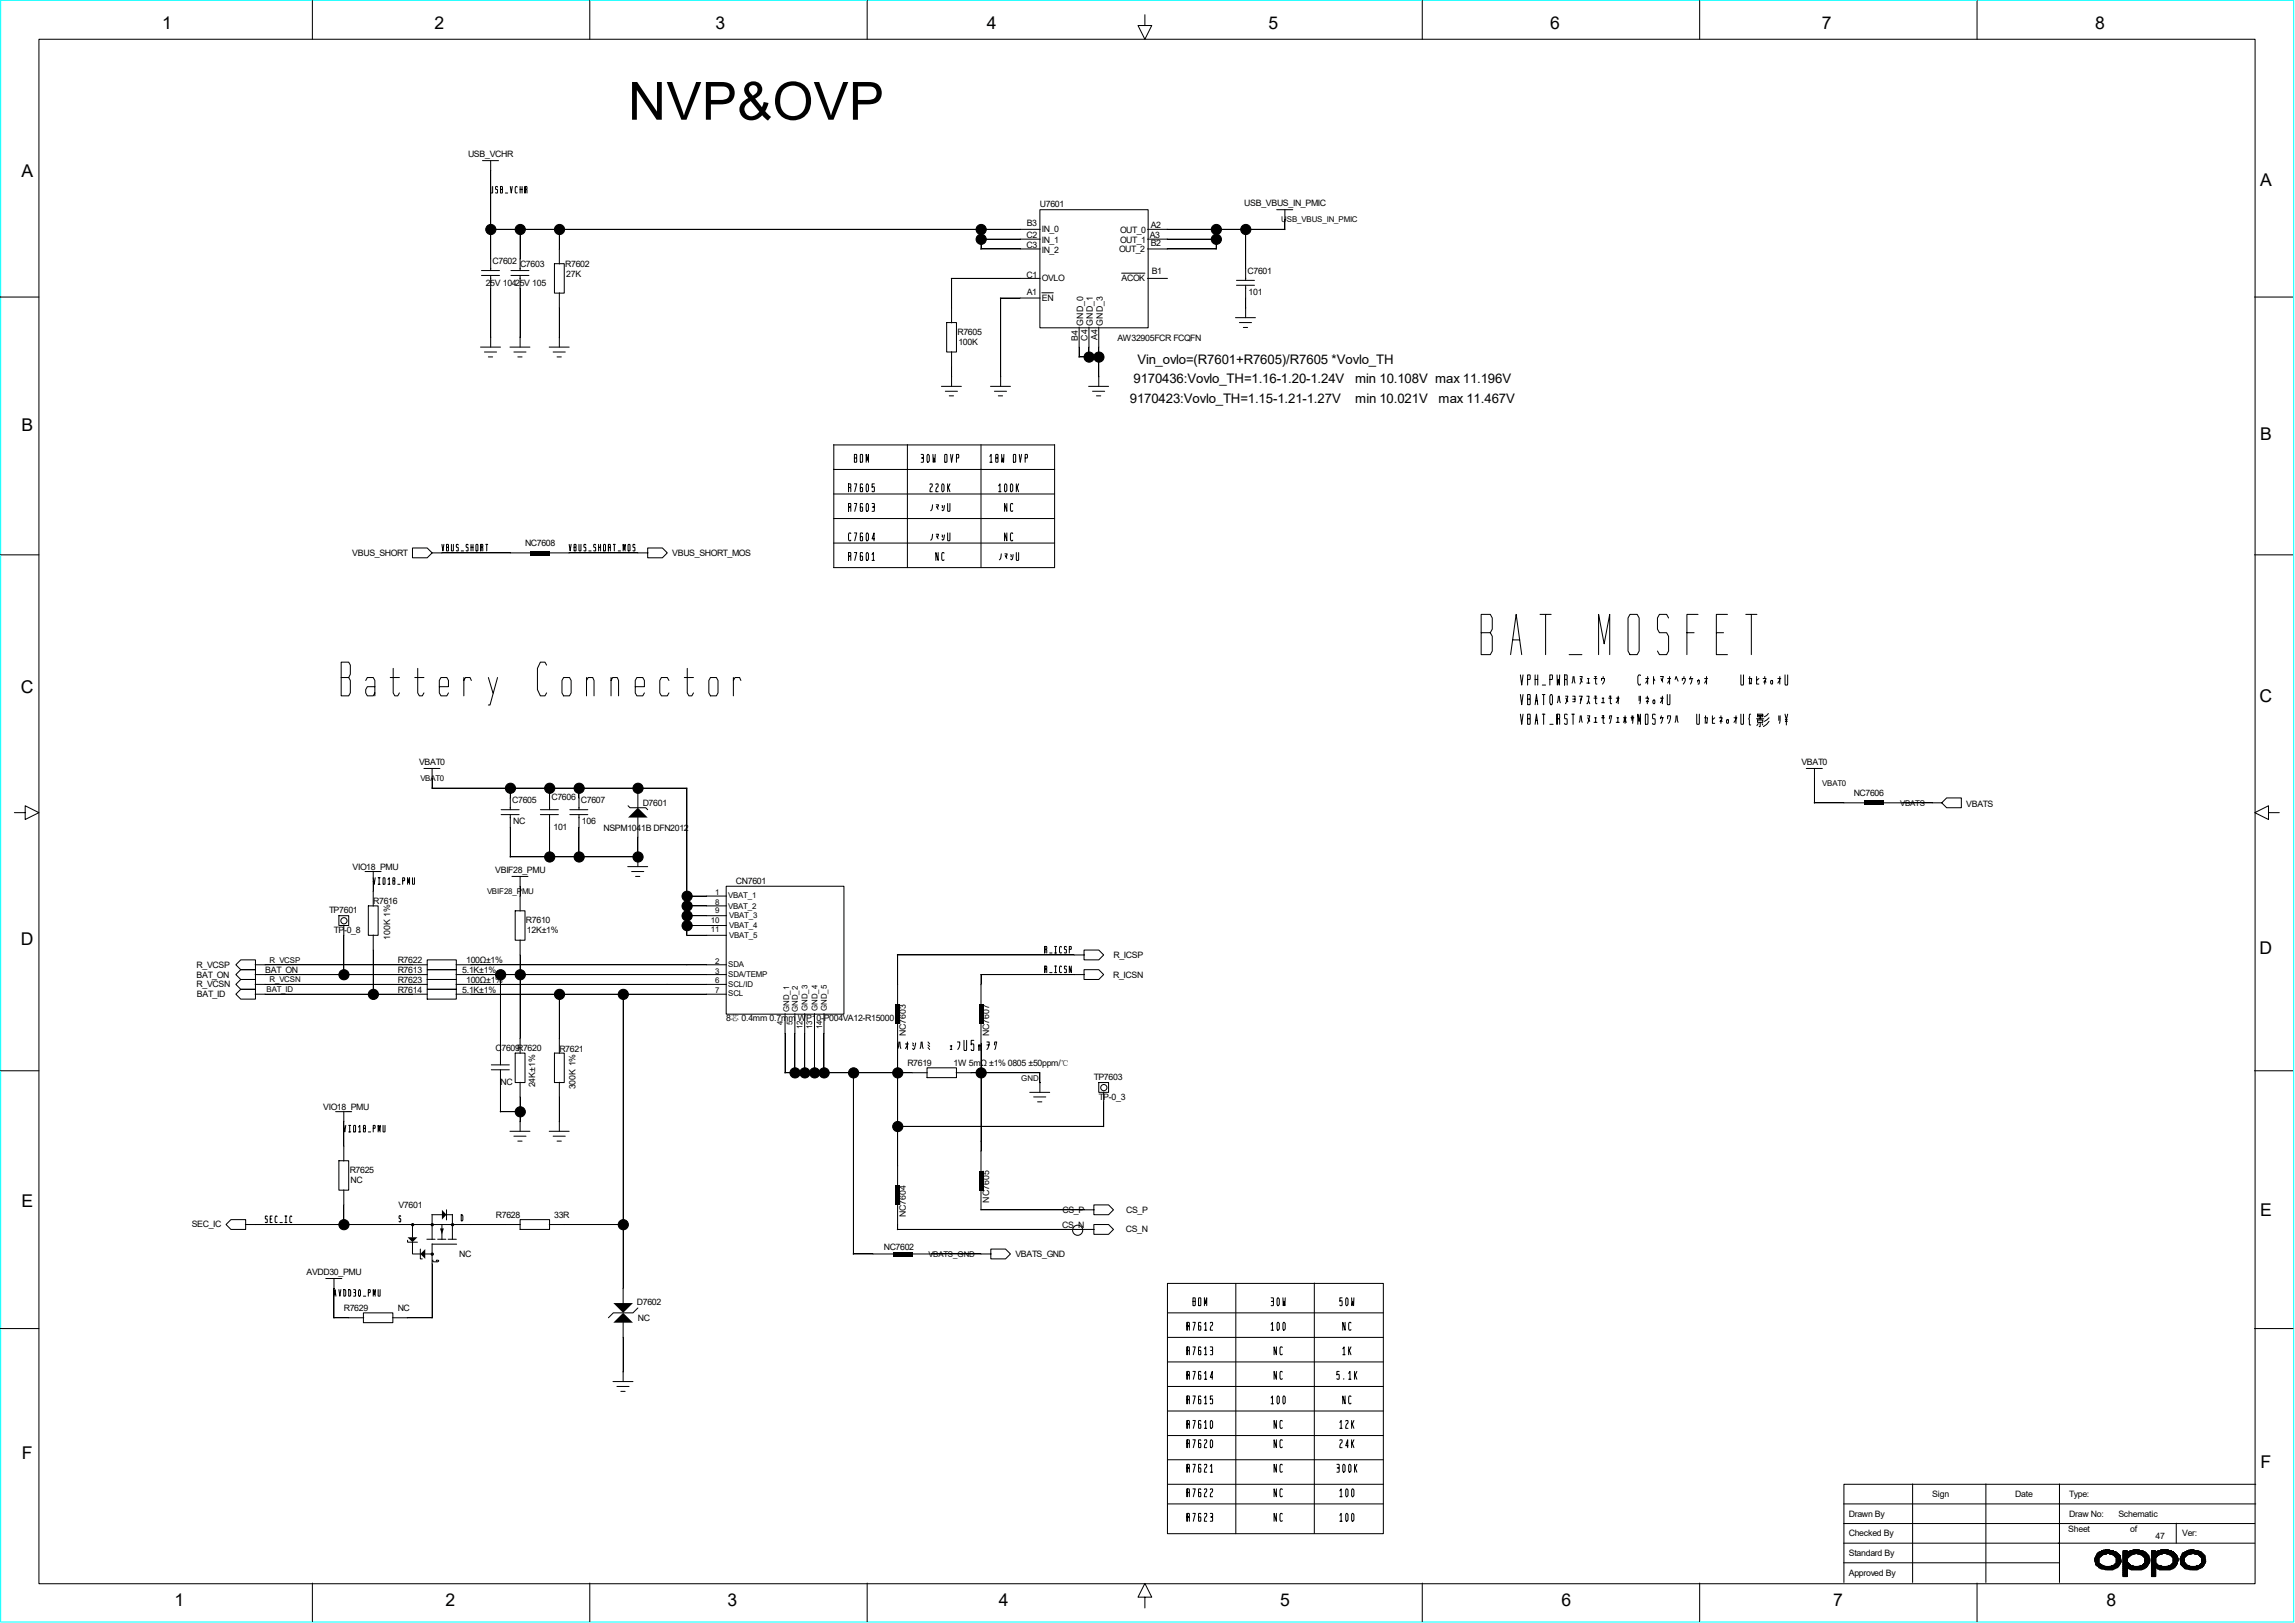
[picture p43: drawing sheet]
<svg xmlns="http://www.w3.org/2000/svg" width="297mm" height="210mm" viewBox="0 0 297 210" stroke-linecap="round" stroke-linejoin="round" font-family="sans-serif">
<defs><g id="words">
<text font-size="6.8" x="81.3" y="15.5">NVP&amp;OVP</text>
<g font-size="2.3">
<text x="21" y="3.8">1</text>
<text x="56.2" y="3.8">2</text>
<text x="92.6" y="3.8">3</text>
<text x="127.7" y="3.8">4</text>
<text x="164.2" y="3.8">5</text>
<text x="200.6" y="3.8">6</text>
<text x="235.8" y="3.8">7</text>
<text x="271.1" y="3.8">8</text>
<text x="2.8" y="22.9">A</text>
<text x="292.5" y="24.1">A</text>
<text x="2.8" y="55.8">B</text>
<text x="292.5" y="56.9">B</text>
<text x="2.7" y="89.7">C</text>
<text x="292.4" y="90.8">C</text>
<text x="2.7" y="122.3">D</text>
<text x="292.4" y="123.4">D</text>
<text x="2.8" y="156.2">E</text>
<text x="292.5" y="157.3">E</text>
<text x="2.8" y="188.8">F</text>
<text x="292.5" y="189.9">F</text>
<text x="22.6" y="207.8">1</text>
<text x="57.7" y="207.8">2</text>
<text x="94.2" y="207.8">3</text>
<text x="129.2" y="207.8">4</text>
<text x="165.7" y="207.8">5</text>
<text x="202.1" y="207.8">6</text>
<text x="237.2" y="207.8">7</text>
<text x="272.6" y="207.8">8</text>
</g>
<g font-size="1.7">
<text x="147.2" y="47.1">Vin_ovlo=(R7601+R7605)/R7605 *Vovlo_TH</text>
<text x="146.2" y="52.1">9170423:Vovlo_TH=1.15-1.21-1.27V</text>
<text x="146.7" y="49.6">9170436:Vovlo_TH=1.16-1.20-1.24V</text>
<text x="175.4" y="52.1">min 10.021V</text>
<text x="175.4" y="49.6">min 10.108V max 11.196V</text>
<text x="186.2" y="52.1">max 11.467V</text>
</g>
<g font-size="1.1">
<text x="60.6" y="20.3">USB_VCHR</text>
<text x="132.9" y="29.3">B3</text>
<text x="134.6" y="26.8">U7601</text>
<text x="148.9" y="29.5">A2</text>
<text x="161" y="26.6">USB_VBUS_IN_PMIC</text>
<text x="63.8" y="34.2">C7602</text>
<text x="67.3" y="34.5">C7603</text>
<text x="73.2" y="34.5">R7602</text>
<text x="73.3" y="35.8">27K</text>
<text x="132.8" y="32.1">C3</text>
<text x="132.8" y="30.9">C2</text>
<text x="132.8" y="35.9">C1</text>
<text x="134.8" y="32.7">IN_2</text>
<text x="134.8" y="31.5">IN_1</text>
<text x="134.8" y="30.1">IN_0</text>
<text x="144.8" y="32.6">OUT_2</text>
<text x="144.9" y="30.2">OUT_0</text>
<text x="144.9" y="31.5">OUT_1</text>
<text x="148.8" y="30.7">A3</text>
<text x="148.9" y="31.8">B2</text>
<text x="149.1" y="35.5">B1</text>
<text x="161.5" y="35.5">C7601</text>
<text x="62.9" y="37">25V 10425V 105</text>
<text x="132.9" y="38.1">A1</text>
<text x="134.8" y="38.9">EN</text>
<text x="134.8" y="36.4">OVLO</text>
<text x="145.2" y="36.4">ACOK</text>
<text x="161.6" y="38.1">101</text>
<text x="123.9" y="43.3">R7605</text>
<text x="124" y="44.6">100K</text>
<text x="139.5" y="44.2" transform="rotate(-90 139.5 44.2)">B4</text>
<text x="140.2" y="42.1" transform="rotate(-90 140.2 42.1)">GND_0</text>
<text x="140.8" y="44.1" transform="rotate(-90 140.8 44.1)">C4</text>
<text x="141.4" y="42.1" transform="rotate(-90 141.4 42.1)">GND_1</text>
<text x="142" y="44" transform="rotate(-90 142 44)">A4</text>
<text x="142.7" y="42.1" transform="rotate(-90 142.7 42.1)">GND_3</text>
<text x="144.6" y="44.1">AW32905FCR FCQFN</text>
<text x="45.6" y="71.9">VBUS_SHORT</text>
<text x="67.9" y="70.6">NC7608</text>
<text x="87" y="71.9">VBUS_SHORT_MOS</text>
<text x="54.2" y="98.9">VBAT0</text>
<text x="233.1" y="98.9">VBAT0</text>
<text x="66.3" y="104">C7605</text>
<text x="66.4" y="106.6">NC</text>
<text x="71.4" y="103.5">C7606</text>
<text x="71.6" y="107.4">101</text>
<text x="75.2" y="104">C7607</text>
<text x="75.3" y="106.6">106</text>
<text x="78.1" y="107.5">NSPM1041B DFN2012</text>
<text x="83.2" y="104.3">D7601</text>
<text x="239.9" y="103">NC7606</text>
<text x="254.5" y="104.4">VBATS</text>
<text x="45.6" y="112.5">VIO18_PMU</text>
<text x="64.1" y="112.9">VBIF28_PMU</text>
<text x="42.6" y="118.2">TP7601</text>
<text x="48.3" y="116.9">R7616</text>
<text x="68.1" y="119.5">R7610</text>
<text x="95.2" y="114.4">CN7601</text>
<text x="25.4" y="125.2">R_VCSP</text>
<text x="34.3" y="125.9">BAT_ON</text>
<text x="43.2" y="120.7">TP-0_8</text>
<text x="50.5" y="121.6" transform="rotate(-90 50.5 121.6)">100K 1%</text>
<text x="51.5" y="125.9">R7613</text>
<text x="51.5" y="124.6">R7622</text>
<text x="59.8" y="125.9">5.1K±1%</text>
<text x="60.3" y="124.6">100Ω±1%</text>
<text x="68.2" y="120.7">12K±1%</text>
<text x="144.1" y="124">R_ICSP</text>
<text x="25.4" y="126.5">BAT_ON</text>
<text x="25.4" y="127.8">R_VCSN</text>
<text x="25.5" y="129">BAT_ID</text>
<text x="51.5" y="128.4">R7614</text>
<text x="51.5" y="127.2">R7623</text>
<text x="59.8" y="128.4">5.1K±1%</text>
<text x="60.3" y="127.2">100Ω±1%</text>
<text x="144.1" y="126.5">R_ICSN</text>
<text x="64.1" y="136">C7609R7620</text>
<text x="72.4" y="136.1">R7621</text>
<text x="94" y="132.2">8芯 0.4mm 0.7mm WP10-P004VA12-R15000</text>
<text x="117.2" y="134.1" transform="rotate(-90 117.2 134.1)">NC7603</text>
<text x="117.4" y="137.9">R7619</text>
<text x="123.4" y="137.9">1W 5mΩ ±1% 0805 ±50ppm/℃</text>
<text x="128" y="134.1" transform="rotate(-90 128 134.1)">NC7607</text>
<text x="41.8" y="143.6">VIO18_PMU</text>
<text x="64.8" y="140.4">NC</text>
<text x="69.3" y="140.7" transform="rotate(-90 69.3 140.7)">24K±1%</text>
<text x="74.5" y="141" transform="rotate(-90 74.5 141)">300K 1%</text>
<text x="141.6" y="139.8">TP7603</text>
<text x="142.2" y="142.4">TP-0_3</text>
<text x="45.3" y="151.8">R7625</text>
<text x="45.4" y="153.1">NC</text>
<text x="128" y="155.6" transform="rotate(-90 128 155.6)">NC7605</text>
<text x="24.8" y="158.8">SEC_IC</text>
<text x="51.6" y="156.3">V7601</text>
<text x="64.2" y="157.6">R7628</text>
<text x="71.7" y="157.6">33R</text>
<text x="114.4" y="161.7">NC7602</text>
<text x="117.2" y="157.5" transform="rotate(-90 117.2 157.5)">NC7604</text>
<text x="137.5" y="158.9">CS_N</text>
<text x="137.5" y="157">CS_P</text>
<text x="145.7" y="159.5">CS_N</text>
<text x="145.8" y="156.9">CS_P</text>
<text x="39.7" y="164.9">AVDD30_PMU</text>
<text x="59.4" y="162.6">NC</text>
<text x="131.4" y="162.6">VBATS_GND</text>
<text x="44.5" y="169.6">R7629</text>
<text x="51.5" y="169.6">NC</text>
<text x="82.4" y="168.8">D7602</text>
<text x="82.5" y="171">NC</text>
<text x="239.3" y="196.3">Drawn By</text>
<text x="250.1" y="193.7">Sign</text>
<text x="260.8" y="193.7">Date</text>
<text x="267.8" y="193.7">Type:</text>
<text x="267.8" y="196.3">Draw No:</text>
<text x="274.2" y="196.3">Schematic</text>
<text x="239.3" y="198.8">Checked By</text>
<text x="239.3" y="201.3">Standard By</text>
<text x="239.3" y="203.9">Approved By</text>
<text x="267.7" y="198.3">Sheet</text>
<text x="275.7" y="198.3">of</text>
<text x="279" y="199.1">47</text>
<text x="282.4" y="198.8">Ver:</text>
</g>
<g font-size="1">
<text x="165.8" y="28.8">USB_VBUS_IN_PMIC</text>
<text x="54.4" y="101.1">VBAT0</text>
<text x="235.8" y="101.7">VBAT0</text>
<text x="245.9" y="104.3">VBATS</text>
<text x="63" y="115.7">VBIF28_PMU</text>
<text x="92" y="119.4">10</text>
<text x="92.5" y="118.1">9</text>
<text x="92.5" y="117.1">8</text>
<text x="92.5" y="115.8">1</text>
<text x="94.2" y="116.2">VBAT_1</text>
<text x="94.2" y="117.6">VBAT_2</text>
<text x="94.4" y="118.8">VBAT_3</text>
<text x="34.9" y="124.6">R_VCSP</text>
<text x="92" y="120.6">11</text>
<text x="92.5" y="126">3</text>
<text x="92.5" y="124.7">2</text>
<text x="94.2" y="125.1">SDA</text>
<text x="94.4" y="120.1">VBAT_4</text>
<text x="94.4" y="121.3">VBAT_5</text>
<text x="34.5" y="128.4">BAT_ID</text>
<text x="34.9" y="127.1">R_VCSN</text>
<text x="92.5" y="128.5">7</text>
<text x="92.5" y="127.3">6</text>
<text x="94.2" y="127.7">SCL/ID</text>
<text x="94.2" y="128.8">SCL</text>
<text x="94.2" y="126.4">SDA/TEMP</text>
<text x="102.1" y="130.9" transform="rotate(-90 102.1 130.9)">GND_1</text>
<text x="103.3" y="130.9" transform="rotate(-90 103.3 130.9)">GND_2</text>
<text x="104.5" y="130.8" transform="rotate(-90 104.5 130.8)">GND_3</text>
<text x="105.8" y="130.8" transform="rotate(-90 105.8 130.8)">GND_4</text>
<text x="107" y="130.8" transform="rotate(-90 107 130.8)">GND_5</text>
<text x="101.3" y="132.6" transform="rotate(-90 101.3 132.6)">4</text>
<text x="102.6" y="132.6" transform="rotate(-90 102.6 132.6)">5</text>
<text x="103.8" y="133.2" transform="rotate(-90 103.8 133.2)">12</text>
<text x="105.1" y="133.2" transform="rotate(-90 105.1 133.2)">13</text>
<text x="106.4" y="133.2" transform="rotate(-90 106.4 133.2)">14</text>
<text x="132.2" y="139.8">GND</text>
<text x="120.1" y="162.6">VBATS_GND</text>
</g>
</g></defs>
<path d="M.1 0h296.7v209.9h-296.7z" fill="none" stroke="#0ff" stroke-width=".13"/>
<g fill="none" stroke="#000" stroke-width=".13">
<path d="M5 5.1h286.8v199.8h-286.8zM40.4 .1v5M76.3 .1v5M112.2 .1v5M148.2 1.9v1.4h.9l-.9 1.8-.9-1.8h.9M184.1 .1v5M220 .1v5M255.9 .1v5M0 38.4h5M62.3 35.6h2.3M62.3 35h2.3M62.4 20.8h2.1"/>
<path d="M63.5 29.7h71.1M63.5 24.1v.9l.3-.1v-.8M63.5 20.8v14.2M63.5 35.6v9.3M64.4 24.2l-.1-.1-.2 .1 .1 .3 .2 .1v.3h-.3M64.8 24.5v-.4h.2v.9h-.2v-.5h.2M65.4 25h.3M66 24.1l.2 .9 .1-.9M66.1 35.6h2.4M66.1 35h2.4M66.9 24.2l-.1-.1-.1 .2v.5l.1 .2 .1-.1M67.3 24.1v.9"/>
<path d="M67.3 29.7v5.3M67.3 35.6v9.3M67.3 24.5h.3M67.6 24.1v.9M67.9 24.1v.9v-.9h.3v.4h-.3M68.1 24.5l.1 .1v.4M71.8 34.1h1.2v3.8h-1.2zM72.4 29.7v4.5M72.4 37.9v7M123.1 36h11.5M123.1 36v5.8M126.9 32.2h7.7"/>
<path d="M126.9 30.9h7.7M127 29.7v2.6M129.5 38.6h5.1M129.5 38.6v11.4M134.6 27.1h14v15.3h-14zM134.8 37.9h1.5M145.2 35.3h3M148.5 32.2h8.9M148.5 29.7h17.8M148.5 36h2.6M148.5 30.9h8.9M157.4 29.7v2.6"/>
<path d="M160 36.9h2.3M160 36.3h2.3M161.2 29.7v6.6M161.2 36.9v4.2M165.2 27.1h2.1M166.3 27.1v2.6M291.8 38.4h5M62.2 44.9h2.6M62.7 45.6h1.6M63.2 46.2h.6M66 44.9h2.6M66.5 45.6h1.6"/>
<path d="M67 46.2h.6M71.1 44.9h2.6M71.6 45.6h1.6M72.1 46.2h.5M107.9 57.6h28.6M107.9 57.5v15.9M110.6 59.3v-.5h.2v1h-.2v-.5h.2M111.4 58.8h.2v.1v.9h-.2l-.1-.1zM112.1 59.8v-1l.1 .8 .2-.8v1M117.4 57.5v15.9M119.2 58.8h.3v.1v.4h-.2M119.3 59.3h.1"/>
<path d="M119.5 59.3v.4v.1h-.3M120.1 58.8l.2 .2v.6l-.2 .2-.1-.2v-.6zM120.7 58.8l.1 1 .1-.5 .1 .5v-1M121.8 50h2.6M122.3 58.8h.2l.1 .1-.1 .9h-.2v-.1zM122.3 50.6h1.6M122.5 41.7h1.3v3.9h-1.3zM122.9 51.2h.5M123 58.8l.1 1 .2-1M123.1 45.5v4.5M123.8 59.3h.2v-.5h-.2v1M127 57.5v15.9"/>
<path d="M128.1 59.1l.2-.3v1M128.1 59.8h.3M128.2 50h2.6M128.7 50.6h1.6M128.9 59.3v.5h.2l.1-.1-.1-.4h-.2v-.1v-.4h.2l.1 .1-.1 .4M129.2 51.2h.6M129.6 58.8l.1 1 .1-.5 .1 .5v-1M131.2 58.8h.2v.1v.9h-.2l-.1-.1zM131.9 58.8l.1 1 .2-1M132.7 59.3h.2v-.5h-.2v1M136.5 57.5v15.9h-28.6M139.6 46.2h2.6"/>
<path d="M139.7 42.3v3.9M140.9 50h2.6M140.9 42.3v3.9M141.4 50.6h1.6M141.9 51.2h.6M142.2 42.3v7.7M159.9 41.1h2.6M160.4 41.7h1.6M160.9 42.4h.6M0 71.8h5M53.4 70.9h1.9l.6 .6-.6 .7h-1.9zM55.9 71.5h12.7"/>
<path d="M57.2 70.4l.1 .9 .1-.9M57.8 70.8v-.4h.2v.9h-.2v-.5h.2M58.4 70.4l.1 .9 .2-.1v-.8M59.3 70.5v-.1l-.2 .1v.3l.2 .1v.3h-.2M59.7 71.3h.3M60.6 70.5l-.1-.1-.2 .1 .1 .3 .2 .1v.3h-.3M61 70.8h.2M61 70.4v.9M61.2 70.4v.9M61.6 70.4l.2 .1v.8l-.2-.1zM62.2 70.4v.9v-.9h.2v.4h-.2M62.4 70.8l.1 .1v.4"/>
<path d="M62.9 70.4h.2M63 70.4v.9M71.1 71.5h12.8M73.7 70.4l.1 .9 .1-.9M74.3 70.8v-.4h.2v.9h-.2v-.5h.2M74.9 70.4l.1 .9 .2-.1v-.8M75.8 70.5v-.1l-.2 .1v.3l.2 .1v.3h-.2M76.2 71.3h.3M77.1 70.5l-.1-.1-.2 .1 .1 .3 .2 .1v.3h-.3M77.5 70.8h.2M77.5 70.4v.9M77.7 70.4v.9"/>
<path d="M78.1 70.4l.3 .1-.1 .8-.2-.1zM78.7 70.4v.9v-.9h.3v.4h-.3M78.9 70.8l.1 .1v.4M79.4 70.4h.2M79.5 70.4v.9M80 71.3h.3M80.6 71.3v-.9l.2 .7 .1-.7v.9M81.3 70.4l.2 .1v.8l-.2-.1zM82.2 70.5l-.1-.1-.2 .1 .1 .3 .2 .1v.3h-.3M83.8 70.9h1.9l.7 .6-.7 .7h-1.9zM107.9 60.7h28.6M107.9 63.9h28.6"/>
<path d="M107.9 67.1h28.6M107.9 70.3h28.6M109.8 62.6v1v-1h.3v.5h-.3M109.8 65.2v1v-1h.3v.4h-.3M109.8 71.5v1v-1h.3v.5h-.3M110 63.1l.1 .1v.4M110 65.6l.1 .1v.5M110 72l.1 .1v.4M110.1 69h-.2l-.1 .1v.7l.1 .2 .2-.1M110.6 62.6h.3l-.3 1M110.6 65.2h.3l-.3 1M110.6 69h.3l-.3 1"/>
<path d="M110.6 71.5h.3l-.3 1M111.6 62.7v-.1h-.2l-.1 .1v.8l.1 .1h.2v-.5h-.2l-.1 .1M111.6 65.2h-.2h-.1v.9l.1 .1h.2v-.6h-.2l-.1 .1M111.6 69h-.2h-.1v.9l.1 .1h.2v-.6h-.2l-.1 .1M111.6 71.6v-.1h-.2l-.1 .1v.8l.1 .1h.2v-.5h-.2l-.1 .1M112.2 62.6l.2 .2v.7l-.1 .1-.2-.1v-.7zM112.2 65.2l.2 .1v.7l-.1 .2-.2-.2v-.7zM112.2 69l.2 .1v.7l-.1 .2-.2-.2v-.7zM112.2 71.5l.2 .2v.6l-.1 .2-.2-.2v-.6zM112.9 71.8l.1-.3v1M112.9 72.5h.3M112.9 65.2h.2h.1l-.1 .4h-.2"/>
<path d="M113 65.6h.1M113.1 65.6l.1 .5-.1 .1h-.2M113.2 62.6h-.3v.5v-.1h.2l.1 .1-.1 .5h-.2v-.1M113.2 69.7h-.3l.2-.7v1M120.4 62.7v-.1h.2a.32 .32 0 0 1-.1 .5l-.1 .5h.2M120.7 65.3l-.1 .6-.2 .2M120.7 69.1l-.1 .6-.2 .2M121.1 62.7l.1-.1h.2a.32 .32 0 0 1-.2 .5l-.1 .5h.3M121.2 65.3h.3l-.2 .4M121.2 69.1h.3l-.2 .4M121.2 65.5l.2 .4M121.2 69.3l.2 .4"/>
<path d="M121.4 71.5v1l-.3-1v1M121.9 65.4l.1 .1M121.9 65.6l.1 .1M121.9 69.2l.1 .1M121.9 69.4l.1 .1M122 62.6l.2 .2v.7l-.2 .1-.1-.1v-.7zM122.2 71.6l-.2-.1-.1 .2v.6l.1 .2 .2-.1M122.2 65.4l-.1 .6-.1 .1-.1-.1M122.2 69.2l-.1 .6-.1 .1-.1-.1M122.6 65.2l.1 1h.2v-.1v-.9M122.6 69l.1 1h.2v-.1v-.9M122.6 62.6v1"/>
<path d="M122.7 63.1l.2 .5M122.9 62.6l-.2 .5h-.1M129.2 62.9l.2-.3v1M129.2 63.6h.3M129.6 71.7l-.1 .6-.2 .1M130 71.7h.3l-.1 .4M130.1 71.9l.2 .4M130.1 62.6l.2 .2v.7l-.1 .1-.2-.1v-.7zM130.3 65.2v1l-.3-1v1M130.3 69v1l-.3-1v1M130.8 71.8l.1 .1M130.8 72l.1 .1"/>
<path d="M130.9 62.6l.2 .2v.7l-.2 .1-.1-.1v-.7zM131.1 65.2h-.2l-.1 .1v.7l.1 .2 .2-.1M131.1 69h-.2l-.1 .1v.7l.1 .2 .2-.1M131.1 71.8l-.1 .5-.1 .1-.1-.1M131.5 62.6v1M131.5 71.5l.1 1h.2v-.1v-.9M131.6 63.1l.2 .5M131.8 62.6l-.2 .5h-.1M199.3 79.5h1.4M200 79.5v5.2M210.9 79.5h1l.2 .5v4.2l-.2 .5h-1l-.2-.5v-4.2zM215.9 80l-.2-.5h-.9l-.3 .5v1.4l.3 .5h.9l.2 .4v1.9l-.2 .5h-.9l-.3-.5"/>
<path d="M219.8 79.5h-1.5v5.2M223.6 79.5h-1.5v5.2h1.5M225.9 79.5h1.5M226.7 79.5v5.2M291.8 71.8h5M44.2 87.7v-2h.9l.2 .4v1.1l-.2 .5 .2 .4v1.6l-.2 .3h-.9v-2.3h.9M47.3 88.1l.2-.4h.8l.2 .4v1.6l-.2 .3h-.8l-.2-.3v-.5l.2-.3h1M48.5 89.7v.3M50.5 87.7h1.2M50.9 86.5v3.2l.2 .3h.4l.2-.3M53.7 87.7h1.2M54.1 86.5v3.2l.2 .3h.4l.2-.3"/>
<path d="M54.9 99.4h2M55.9 99.4v2.6M56.9 88.9h1.1v-.8l-.2-.4h-.7l-.2 .4v1.6l.2 .3h.7l.2-.3M60 88.1l.2-.4h.6l.2 .4M60 87.7v2.3M63.2 87.7l.6 2M64.4 87.7l-1 3.5h-.2M70.7 86.1l-.2-.4h-.6l-.3 .8v2.7l.3 .8h.6l.2-.3M72.9 87.7h.8l.2 .4v1.6l-.2 .3h-.8l-.2-.3v-1.6zM75.9 88.1l.2-.4h.6l.2 .4v1.9M75.9 87.7v2.3M79.1 88.1l.2-.4h.6l.2 .4v1.9"/>
<path d="M79.1 87.7v2.3M82.2 88.9h1.2v-.8l-.2-.4h-.8l-.2 .4v1.6l.2 .3h.8l.2-.3M86.6 88.1l-.2-.4h-.8l-.2 .4v1.6l.2 .3h.8l.2-.3M88.6 87.7h1.1M88.9 86.5v3.2l.3 .3h.3l.2-.3M91.9 87.7h.8l.2 .4v1.6l-.2 .3h-.8l-.2-.3v-1.6zM94.9 88.1l.2-.4h.6l.2 .4M94.9 87.7v2.3M191.7 81.9v-2.4h1.2l.2 .5v1.4l-.2 .5 .2 .4v1.9l-.2 .5h-1.2v-2.8h1.2M195.5 84.7l.7-5.2 .7 5.2M195.7 82.8h1M196.8 92.4l.1 1.3 .2-1.3"/>
<path d="M196.8 89.9l.1 1.3 .2-1.3M196.8 87.3l.1 1.3 .2-1.3M197.7 93v-.6h.3v1.3h-.3v-.7h.3M197.7 90.5v-.6h.3v1.3h-.3v-.7h.3M197.7 87.9h.3v-.6h-.3v1.3M198.7 93.7l.1-1.3 .2 1.3M198.7 91.2l.1-1.3 .2 1.3M198.7 87.9h.3M198.7 87.3v1.3M198.7 93.2h.3M198.7 90.7h.3M199 87.3v1.3"/>
<path d="M199.6 92.4h.3M199.6 89.9h.3M199.6 88.6h.4M199.8 89.9v1.3M199.8 92.4v1.3M200.6 87.9h.3v-.6h-.3v1.3M200.6 93.7h.4M200.7 89.9h.1l.1 .2v.8l-.1 .3h-.1l-.1-.3v-.8zM201.5 87.3v1.3l.2-.7 .1 .7v-1.3M201.5 92.4v1.3v-1.3h.3v.6h-.3M201.7 90.1l-.2 .8M201.8 93v.1v.6"/>
<path d="M201.8 90.1l.1 .8M202.5 87.3v1.3v-1.3h.3v.6h-.3M202.6 90.1h.3l-.3 1M202.6 90.3l.3 .5M202.7 87.9l.1 .2v.5M202.8 92.5v-.1h-.3v.1v.5h.3v.1v.6h-.3v-.1M203.1 84.7h1.6M203.4 92.4h.4M203.5 90.1h.3v.7h-.3M203.5 90.5h.3M203.6 87.5l-.1 .9M203.6 92.4v1.3"/>
<path d="M203.7 87.5l.1 .9M204.4 90.1h.4l-.2 .5M204.5 87.5h.3l-.3 1M204.5 92.6l-.1 .9M204.5 87.8l.3 .5M204.6 90.3l-.1 .8M204.6 92.6l.2 .9M205.4 90.1h.3l-.1 .6-.2 .4M205.4 88.4h.3M205.4 92.6h.3l-.3 1M205.4 87.8h.3M205.5 92.9l.2 .4"/>
<path d="M205.6 90.7l.1 .4M205.6 87.8v.6M206.3 90.3h.4M206.3 87.8h.4M206.3 93.5h.4M206.4 90.1h.2M206.4 87.5h.2M206.4 92.9h.2M206.5 90.1v.8v.2h.2M206.5 87.5v.9v.1h.2M206.5 92.9v.6M206.9 84.7v-5.2l.7 3.8 .7-3.8v5.2"/>
<path d="M207.3 92.9h.3M207.3 90.9h.3M207.3 88.1v-.3h.3v.3l-.2 .4M207.3 92.6h.3M207.3 90.3h.3M207.5 92.6v.9v.1h.1M207.5 90.3v.6M207.5 87.5v.3M208.2 90.3h.4M208.3 90.1h.2M208.3 93v-.4h.3l-.3 1M208.4 90.1v.8v.2h.2"/>
<path d="M209.2 93.5h.3M209.2 90.3h.4M209.3 92.9h.2M209.4 92.9v.6M209.4 90.3l-.2 .6M209.4 90.1v1M210.1 92.9h.4M210.2 93l-.1 .5M210.3 92.6v1M210.4 93l.1 .5M211.1 92.9h.4M211.2 92.6v.6"/>
<path d="M211.3 92.6v1M212 93.7v-1.3l.1 .9 .2-.9v1.3M212.1 90.1v.6M212.3 90.1l-.1 1M212.3 87.4l-.2-.1-.1 .2v.9l.1 .2h.2v-.1M213 87.8h.4M213 90.3h.4l-.1 .3-.2 .2M213 92.4h.2l.1 .1-.1 1.2h-.2l-.1-.1zM213.2 90.1v.2M213.2 87.8l-.2 .6M213.2 87.5v1M213.4 90.8l-.2-.1v.4"/>
<path d="M213.9 90.7l.2-.1v.5h-.1l-.1-.2zM214 87.5v1M214 87.8l.2 .3M214.2 92.5v-.1h-.3v.1v.5h.3v.1v.6h-.3v-.1M214.9 90.3h.4M214.9 87.5h.4l-.2 .6M214.9 92.9h.4M215 87.8l.2 .5M215 92.6l-.1 .4M215.1 90.3l-.2 .6M215.1 90.1v1M215.2 92.9l-.2 .7"/>
<path d="M215.8 89.9v1.3h.3v-.1v-1.2M215.8 87.8h.4M215.8 93v-.4h.4l-.1 .6-.2 .4M216.1 87.8l-.3 .6M216.1 87.5v1M216.8 87.9l.1-.4 .3 .6M216.9 92.6l-.1 .9M217 92.6l.2 .9M217.7 88.1v-.3h.4v.3l-.3 .4M217.9 87.5v.3M218.3 81.9h.9M218.7 87.8h.4"/>
<path d="M218.8 87.5l-.1 .4M219 87.8l-.2 .7M219.6 92.4v1.3h.3v-.1v-1.2M219.7 88.3v-.2h.2v.4h-.1M219.8 87.9v.2M220.6 87.8h.4M220.6 92.9h.4l-.1 .7v-.1M220.7 92.6v1M220.9 87.8l-.3 .6M220.9 87.5v1M221.6 92.6v1h.3M221.9 92.9l-.3 .2"/>
<path d="M222.1 81.9h1M222.5 92.9h.4l-.1 .2-.2 .2M222.7 92.6v.3M222.9 93.3l-.2-.1v.4M223.4 93.2l.2-.1v.5h-.1l-.1-.1zM224.4 92.9h.4M224.7 92.9l-.3 .6M224.7 92.6v1M225.3 92.4v1.3h.3v-.1v-1.2M225.3 87.3v1.3h.3v-.1v-1.2M226.3 87.8h.4l-.1 .7v-.1M226.4 87.5v1"/>
<path d="M226.6 92.4l-.2 .1-.1 .5 .1 .1v.6l.2 .1M227.3 87.5v1h.3M227.3 93h1M227.5 92.4h.6v.4h-.6zM227.5 93.2h.6v.3h-.6zM227.5 92.6h.6M227.5 93.6l-.1 .3M227.6 87.8l-.3 .3M227.8 93.5v.5h-.1M227.8 92.8v.2M228 93.6l.1 .2M228.2 87.8h.4l-.1 .3-.2 .2"/>
<path d="M228.4 87.5v.3M228.6 88.3l-.2-.2v.4M228.9 92.3l-.6 .5M228.9 92.9l-.6 .4M228.9 93.3l-.3 .4-.4 .3M229.2 88.1h.2v.4h-.2v-.1zM230.1 87.8h.4M230.2 92.6v.6M230.3 87.8l-.2 .6M230.3 87.5v1M230.4 92.6l-.1 1M231 87.3l.1 1.3h.2l.1-.1v-1.2"/>
<path d="M231 92.4l.2 .7M231.1 93.1h.2M231.1 93.3h.2M231.4 92.4l-.2 .7v.7M233.8 99.4h2M234.8 99.4v4.5M1.9 105.2h1.4v-.9l1.7 .9-1.7 .8v-.8M43.9 118.5h1.2v1.3h-1.2zM44.5 119.7v6.5M47.2 112.8h2.1M47.7 117.2h1.2v3.8h-1.2zM48.3 113.6l.1 .8 .2-.8"/>
<path d="M48.3 112.8v4.5M48.9 114.4h.3M48.9 113.6h.3M49.1 113.6v.8M49.6 113.6l.2 .1v.7h-.2zM50.2 113.8l.2-.2v.8M50.2 114.4h.3M50.9 114v.4h.2v-.4l-.3-.1 .1-.3 .2 .1v.3M51.5 114.4h.3M52.1 114h.2v-.4h-.2v.8M52.7 114.4v-.8l.2 .6 .1-.6v.8M53.4 113.6v.8h.2v-.8"/>
<path d="M55.9 102h33v19.1M64.9 105.4h2.3M64.9 104.8h2.3M66 110.9h16.5M66 102v2.8M66 105.4v5.5M66.3 113.4h2M66.7 117.9h1.2v3.8h-1.2zM67.3 113.4v4.5M69.9 105.4h2.4M69.9 104.8h2.4M71.1 102v2.8"/>
<path d="M71.1 105.4v5.5M73.7 105.4h2.4M73.7 104.8h2.4M74.9 102v2.8M74.9 105.4v5.5M81.2 112.1h2.6M81.3 104.3l.2 .2h2.1l.2 .3M81.7 112.8h1.6M82.3 113.4h.5M82.5 102v2.6M82.5 105.7v6.4M88.9 119.8h5.1"/>
<path d="M88.9 118.5h5.1M88.9 117.2h5.1M88.9 116h5.1M94 114.7h15.2v16.5h-15.2zM234.8 103.9h6.4M243.7 103.9h7.6M251.9 103.3h1.9v1.2h-1.9l-.6-.6zM293.6 105.2v-.9l-1.8 .9 1.8 .8v-.8h1.4M0 138.6h5M30.5 128.7l.7-.7h1.9v1.3h-1.9zM30.5 124.8l.7-.6h1.9v1.3h-1.9zM30.5 127.4l.7-.7h1.9v1.3h-1.9z"/>
<path d="M31.2 125.5h1.9v1.2h-1.9l-.7-.6zM33 128.7h22.3M33 126.1h22.3M33 124.8h22.3M33 127.4h22.3M48.3 121v7.7M55.3 125.5h3.8v1.2h-3.8zM55.3 128h3.8v1.3h-3.8zM55.3 124.2h3.8v1.3h-3.8zM55.3 126.7h3.8v1.3h-3.8zM59 128.7h35M59 126.1h35"/>
<path d="M59 124.8h35M59 127.4h35M63.6 138.4h2.3M63.6 137.8h2.3M64.8 126.1v11.7M64.8 138.4v5.5M66.7 136.3h1.2v3.8h-1.2zM67.3 121.6v14.7M71.8 136.3h1.2v3.8h-1.2zM72.4 128.7v7.6M80.6 128.7v40M88.9 121h5.1"/>
<path d="M101.6 138.8h18.4M101.6 131.1v7.8M102.9 131.1v7.8M104.1 131.1v7.8M105.4 131.1v7.8M106.6 131.1v7.8M110.4 138.8v23.5M116.1 123.6h24.2M116.2 123.6v6.4M116.2 132.4v21M116.3 134.8l-.1 .9M116.5 134.8l.1 .9"/>
<path d="M117.2 135.1h.4M117.4 135.1l-.2 .6M117.4 134.8v1M118.1 135l.1 .1M118.1 135.2l.1 .1M118.5 135l-.1 .7-.2 .1-.1-.1M119.2 134.8l-.1 .9M119.3 134.8l.2 .9M120 138.2h3.8v1.2h-3.8zM120.1 135.2l.2 .2M120.1 134.8l.2 .3M120.1 135.6l.2 .2"/>
<path d="M123 135.8h.2M123 135.3h.2M123.1 135.3v.5M123.7 138.8h10.9v2.6M123.9 134.8h.3l-.1 .8-.1 .2M124.8 134.6v1.3h.3v-.1v-1.2M126 134.6h-.3v.6v-.1h.3v.7v.1h-.3v-.1M126.7 135.3l.1-.1v.7M126.7 135.2v.7M126.8 135.3l.2-.1v.7M126.9 126.1h13.4M127 126.1v3.9"/>
<path d="M127 132.4v19.1M127.7 134.8h.3l-.1 .6-.2 .4M127.7 135.2h.3M128.7 135.2v-.4h.3l-.3 1M135.2 122.5v.8v-.8h.2v.4h-.2M135.2 125v.9v-.9h.2v.4h-.2M135.4 122.9h.1v.4M135.4 125.4l.1 .1v.4M135.8 123.3h.3M135.8 125.9h.3M136.5 123.3h.2M136.5 122.5h.2"/>
<path d="M136.5 125.9h.2M136.5 125h.2M136.6 122.5v.8M136.6 125v.9M137.4 122.6l-.2-.1-.1 .1v.6l.1 .1h.2M137.4 125.1l-.2-.1-.1 .2v.5l.1 .2 .2-.1M138 122.6v-.1l-.2 .1v.3h.2v.4h-.2M138 125.1v-.1l-.2 .1v.3l.2 .1v.3h-.2M138.4 122.9h.2v-.4h-.2v.8M138.6 125v.9l-.2-.9v.9M140.3 122.9h1.9l.6 .7-.6 .6h-1.9zM140.3 125.5h1.9l.6 .6-.6 .6h-1.9z"/>
<path d="M291.8 138.6h5M29.9 157.8h1.9v1.3h-1.9l-.6-.6zM31.7 158.5h35.7M34.6 157.4h-.1h-.2l.1 .3 .2 .1v.4h-.3M35 157.7h.1M35.2 157.4h-.2v.8h.2M35.9 157.4h-.2l-.1 .1v.6l.1 .1h.2M36.2 158.2h.3M36.9 158.2h.2M36.9 157.4h.2M37 157.4v.8M37.8 157.4h-.2l-.1 .1v.6l.1 .1h.2"/>
<path d="M43.4 143.8h2.1M43.9 150.2h1.2v3.8h-1.2zM44.5 145.6l.1 .9 .1-.9M44.5 143.8v6.4M44.5 154v4.5M45.1 146.5h.3M45.1 145.6h.3M45.3 145.6v.9M45.8 145.6l.2 .1v.8l-.2-.1zM46.4 145.8l.2-.2v.9M46.4 146.5h.3M47.1 146v.5l.2-.1v-.3l-.3-.2 .1-.3 .2 .1-.1 .3"/>
<path d="M47.7 146.5h.3M48.3 146h.2v-.4h-.2v.9M48.9 146.5v-.9l.2 .7 .1-.7v.9M49.6 145.6v.9l.2-.1v-.8M51.9 157.4l-.1-.1-.2 .1 .1 .3 .2 .1-.1 .3-.2-.1M53.4 158.4v1.7M55.9 157.2h1.3M55.9 157.2v3.2M57.2 158.5v1.9M57.7 157.2h.8M57.8 156.5v1.4M58.5 157.1v3.3"/>
<path d="M59.7 157.2h.1l.1 .2v.5l-.1 .1h-.1zM64.7 143.8h2.6M66 146.4h2.6M66.5 147h1.6M67 147.7h.6M67.3 157.8h3.8v1.3h-3.8zM67.3 140v6.4M71.1 146.4h2.6M71.1 158.5h9.5M71.6 147h1.6M72.1 147.7h.5M72.4 140v6.4"/>
<path d="M116.1 159.1h25.5M116.1 145.8h26.7M116.2 155.9v3.2M126.9 156.5h14.7M127 154v2.5M133.3 141.4h2.5M133.8 141.9h1.5M134.3 142.6h.5M141.6 155.9h1.9l.6 .6-.6 .7h-1.9zM141.6 158.5h1.9l.6 .6-.6 .6h-1.9zM142.2 140.1h1.3v1.3h-1.3zM142.8 141.3v4.5"/>
<path d="M0 171.9h5M42.2 165.4h2M43.2 170.5h3.9M43.2 167.7l.1-.8 .2 .8M43.2 165.4v5.2M43.3 167.4h.1M43.9 166.9l.1 .8 .1-.8M44.5 166.9h.2v.1v.6v.1h-.2zM45.1 166.9h.2l.1 .1v.6l-.1 .1h-.2zM45.8 166.9h.2v.1v.3h-.2M45.9 167.3h.1M46 167.3v.4h-.2"/>
<path d="M46.5 166.9l.2 .1v.6l-.1 .1-.2-.1zM47 169.9h3.8v1.3h-3.8zM47 167.7h.3M47.7 167.3h.2v-.4h-.2v.8M48.3 167.7v-.8l.1 .6 .2-.6v.8M48.9 166.9l.1 .8h.2v-.8M50.8 170.5h5.1M52.7 160.5v.2h1.3M53.4 160.7v1.6h1M54.4 161.6v1.3h.3M55 162.3h1M55.2 160.4h1.1"/>
<path d="M55.9 161v9.6M55.9 161h3.2M56 163.1v.1l.1 .1h.5l.2-.2h-.3v.1M56.6 160.4h1.1M58 160.4h1.1M79.3 178.8h2.6M79.8 179.4h1.6M80.6 171.1v7.7M82.5 169.2l-.6 .7h-2.5l-.7 .6M110.4 162.3h5.2M118 162.3h10.3M128.2 161.6h1.9l.7 .7-.7 .6h-1.9z"/>
<path d="M151.1 166.1h27.9v32.4h-27.9zM151.1 169.9h27.9M151.1 173.1h27.9M151.1 176.2h27.9M151.1 179.4h27.9M153.6 171.1v1v-1h.3v.5h-.3M153.6 174.3v1v-1h.3v.5h-.3M153.6 177.5v1v-1h.3v.4h-.3M153.8 171.6l.1 .1v.4M153.8 174.8h.1v.5M153.8 177.9l.1 .1v.5M154.4 168.4v-.5h.2v1.1h-.2v-.6h.2"/>
<path d="M154.4 171.1h.3l-.3 1M154.4 174.3h.3l-.3 1M154.4 177.5h.3l-.3 1M155.2 167.9h.2v.1v1h-.2l-.1-.1zM155.4 171.2v-.1h-.2l-.1 .1v.8l.1 .1h.2v-.5h-.2l-.1 .1M155.4 174.4v-.1h-.2l-.1 .1v.8l.1 .1h.2v-.5h-.2h-.1M155.4 177.5h-.2h-.1v.9l.1 .1h.2v-.6h-.2l-.1 .1M155.9 169v-1.1l.1 .8 .2-.8v1.1M155.9 171.4l.1-.3v1M155.9 174.5l.1-.2v1M155.9 177.7l.1-.2v1M155.9 172.1h.3"/>
<path d="M155.9 175.3h.3M155.9 178.5h.3M156.6 174.3h.3v.1v.4h-.2M156.6 171.2l.1-.1h.2a.32 .32 0 0 1-.1 .5l-.2 .5h.3M156.8 174.8h.1M156.9 174.8v.4v.1h-.3M156.9 178.2h-.3l.3-.7v1M159.9 166.1v32.4M164.5 167.9h.3v.1v.4h-.3M164.5 171.4l.2-.3v1M164.5 172.1h.3M164.6 168.4h.1"/>
<path d="M164.8 168.4v.5v.1h-.3M165.2 174.3v1l-.3-1v1M165.2 177.5v1l-.3-1v1M165.4 167.9l.2 .2v.7l-.2 .2-.1-.2v-.7zM165.4 171.1l.2 .2v.7l-.2 .1-.1-.1v-.7zM165.9 174.4l-.2-.1v.2v.6v.2l.2-.1M165.9 177.5h-.2v.1v.7v.2l.2-.1M166 167.9l.1 1.1 .1-.6 .1 .6v-1.1M166.1 171.1l.2 .2v.7l-.1 .1-.2-.1v-.7zM170.1 166v32.4M173.3 177.5h-.3v.4l.1-.1h.2v.1v.6h-.2l-.1-.1M173.7 167.9h-.3v.5v-.1h.3v.1v.6h-.3v-.1"/>
<path d="M173.8 174.5l.1-.2v1M173.8 175.3h.3M173.9 178.4v.1M174.1 171.1v1l-.3-1v1M174.2 167.9l.3 .2v.7l-.2 .2-.1-.2v-.7zM174.5 174.3v1M174.5 177.7l.2-.2v1M174.5 178.5h.3M174.6 174.8l.2 .5M174.8 171.2l-.2-.1-.1 .2v.7l.1 .1 .2-.1M174.8 174.3l-.2 .5h-.1M174.9 167.9l.1 1.1v-.6l.2 .6v-1.1"/>
<path d="M175.3 177.5v1M175.4 177.9l.2 .6M175.6 177.5l-.2 .4h-.1M291.8 171.9h5M80.3 180h.6M151.1 194.6h27.9M151.1 182.6h27.9M151.1 185.8h27.9M151.1 188.9h27.9M151.1 192.1h27.9M153.6 180.6v1.1v-1.1h.3v.5h-.3M153.6 183.8v1v-1h.3v.5h-.3"/>
<path d="M153.6 186.3v1v-1h.3v.5h-.3M153.6 189.5v1v-1h.3v.4h-.3M153.6 192.7v1v-1h.3v.4h-.3M153.6 195.8v1v-1h.3v.5h-.3M153.8 181.1l.1 .1v.5M153.8 184.3l.1 .1v.4M153.8 186.8l.1 .1v.4M153.8 189.9l.1 .1v.5M153.8 193.1l.1 .1v.5M153.8 196.3l.1 .1v.4M154.4 180.6h.3l-.3 1.1M154.4 183.8h.3l-.3 1"/>
<path d="M154.4 186.3h.3l-.3 1M154.4 189.5h.3l-.3 1M154.4 192.7h.3l-.3 1M154.4 195.8h.3l-.3 1M155.4 180.7v-.1h-.2l-.1 .1v.9l.1 .1h.2v-.6h-.2l-.1 .1M155.4 183.9v-.1h-.2l-.1 .1v.8l.1 .1h.2v-.5h-.2l-.1 .1M155.4 186.4v-.1h-.2l-.1 .1v.8l.1 .1h.2v-.5h-.2l-.1 .1M155.4 189.6v-.1h-.2l-.1 .1v.8l.1 .1h.2v-.6h-.2l-.1 .1M155.4 192.7h-.2h-.1v.9l.1 .1h.2v-.6h-.2l-.1 .1M155.4 195.9v-.1h-.2l-.1 .1v.9h.1h.2v-.5h-.2l-.1 .1M155.9 186.4v-.1h.2a.32 .32 0 0 1-.1 .5l-.1 .5h.3M155.9 189.6v-.1h.2a.32 .32 0 0 1-.1 .4l-.1 .6h.3"/>
<path d="M155.9 192.7h.2a.32 .32 0 0 1-.1 .4l-.1 .6h.3M155.9 195.9v-.1h.2a.32 .32 0 0 1-.1 .5l-.1 .5h.3M155.9 180.9l.1-.3v1.1M155.9 184.1l.1-.3v1M155.9 181.7h.3M155.9 184.8h.3M156.6 195.8h.3v.1v.4h-.2M156.6 192.7h.1h.2a.32 .32 0 0 1-.1 .4l-.2 .6h.3M156.6 189.7l.2-.2v1M156.6 190.5h.3M156.7 183.8l.2 .2v.7l-.1 .1-.2-.1v-.7zM156.7 186.3l.2 .2v.7l-.1 .1-.2-.1v-.7z"/>
<path d="M156.8 196.3h.1M156.9 196.3v.5v.1h-.3M156.9 180.6h-.3v.5l.1-.1h.2v.1v.6h-.2l-.1-.1M164.5 180.9l.2-.3v1.1M164.5 181.7h.3M165.2 183.8v1l-.3-1v1M165.2 186.3v1l-.3-1v1M165.2 189.5v1l-.3-1v1M165.2 192.7v1l-.3-1v1M165.2 195.8v1l-.3-1v1M165.4 180.6l.2 .2v.7l-.2 .2-.1-.2v-.7zM165.9 183.9l-.2-.1v.2v.7v.1l.2-.1"/>
<path d="M165.9 186.4l-.2-.1v.2v.7v.1l.2-.1M165.9 189.6l-.2-.1v.2v.6v.2l.2-.1M165.9 192.7h-.2v.1v.7v.2l.2-.1M165.9 195.9l-.2-.1v.2v.7v.2l.2-.1M166.1 180.6l.2 .2v.7l-.1 .2-.2-.2v-.7zM173 189.5h.3v.1v.3h-.2M173.1 189.9h.1M173.3 189.9v.5v.1h-.3M173.4 186.4v-.1h.3a.32 .32 0 0 1-.2 .5l-.1 .5h.3M173.4 184.1l.2-.3v1M173.4 192.9l.2-.2v1M173.4 196.1l.2-.3v1"/>
<path d="M173.4 184.8h.3M173.4 193.7h.3M173.4 196.8h.3M173.9 189.5l.2 .2v.6l-.2 .2-.1-.2v-.6zM174.1 180.6v1.1l-.3-1.1v1.1M174.2 183.9v-.1h.2a.32 .32 0 0 1-.1 .5l-.1 .5h.3M174.2 192.7l.3 .1v.7l-.2 .2-.1-.2v-.7zM174.2 195.8l.3 .2v.7l-.2 .1-.1-.1v-.7zM174.5 187.1h-.3l.2-.8v1M174.6 189.5l.2 .2v.6l-.1 .2-.2-.2v-.6zM174.8 180.7l-.2-.1-.1 .2v.7l.1 .2 .2-.1M174.9 183.8v1"/>
<path d="M174.9 186.3v1M175 184.3l.2 .5M175 186.8l.2 .5M175 192.7l.2 .1v.7l-.1 .2-.2-.2v-.7zM175 195.8l.2 .2v.7l-.1 .1-.2-.1v-.7zM175.2 183.8l-.2 .5h-.1M175.2 186.3l-.2 .5h-.1M175.3 189.5v1M175.4 189.9l.2 .6M175.6 189.5l-.2 .4h-.1M238.6 194.6h53.3M238.6 199.7h53.2"/>
<path d="M238.6 197.1h53.2M247.5 192v12.8M257 192v12.8M266.5 192v12.8M281.6 197.1v2.6M291.9 192.1h-53.3v12.7M40.4 204.9v4.9M76.3 204.9v4.9M112.2 204.9v4.9M148.2 206.7h.9l-.9-1.8-.9 1.8h.9v1.4M184.1 204.9v4.9M220 204.9v4.9"/>
<path d="M238.6 202.2h27.9M255.9 204.9v4.9M271.1 201.6h.6M271.1 201.7h.5M271.1 201.8h.5M271.1 202h.5M271.1 202.1h.5M271.2 202.2h.4M271.2 201.3h.8M271.2 202.4h.7M271.2 202.5h.8M271.2 201.5v1"/>
<path d="M271.2 201.4v.8M271.3 202.6h.8M271.4 201.2v1.4h.6v.4v-.6M271.4 201.2v1.3M271.4 201h2.5M271.5 201v1.6v-1.5v.1M271.5 202.2v.4h.7M271.5 201a2.22 2.22 0 0 1 2.9 .3l.1 .8a1.54 1.54 0 0 1-1.7 1l-.9-.1-.7-.5-.1-.8zM271.6 201.6l.5-.4 .7-.2 .7 .2 .4 .4v.6l-.4 .4-.7 .1-.7-.1-.5-.4zM271.6 200.9v1.8M271.6 200.8h2.2M271.7 200.8v.7"/>
<path d="M271.7 202.3v.6M271.9 202.5v.5h1.9M271.9 200.8v.7h-.7M272 200.7v.5M272 200.7h1.4M272.1 200.7v.5h-.8M272.1 202.6v.4M272.2 200.7v.4M272.2 202.6v.4M272.2 200.6h.8M272.4 200.7v.4M272.4 202.7v.4"/>
<path d="M272.5 203.1h1M272.5 200.5v.6M272.5 202.7v.4M272.6 200.5v.6h-1.3M272.6 202.7v.4M272.8 200.5v.5M272.8 202.7v.4M272.9 200.5v.5M272.9 202.7v.4M273 200.5v.6h1.2M273 202.7v.4M273.1 200.7v.4"/>
<path d="M273.1 202.7v.4M273.3 200.7v.4M273.3 202.6v.5M273.3 202.6h1M273.4 200.7v.4M273.4 202.6v.5M273.4 201.2h.9M273.5 202.6v.4v-.4M273.5 200.7v.5M273.6 201.3h.8M273.6 200.8v.5M273.6 202.4v.6h-1.5"/>
<path d="M273.7 201.5h.7M273.8 200.8v.7M273.8 202.3v.6M273.9 202.2h.5M273.9 201.6h.5M273.9 201.7h.5M273.9 201.8h.6M273.9 202h.6M273.9 202.1h.6M273.9 200.8v.8M273.9 202.2v.7M274 200.9v2h-2.4"/>
<path d="M274.2 201v1.7h-2.6M274.3 201.2v1.3h-.7M274.4 201.3v1.1h-.7M274.7 202.2h.7M274.7 201h3M274.7 201.2h1.2M274.7 201.6h.6M274.7 201.7h.6M274.7 201.8h.6M274.7 202h.6M274.7 202.1h.6M274.7 202.4h.8"/>
<path d="M274.7 202.5h1M274.7 202.6h1.1M274.7 203h.6M274.7 203.1h.6M274.7 200.8h2.9M274.7 200.7h.6M274.7 203.2h.6M274.7 203.4h.6M274.7 203.5h.6M274.7 203.6h.6M274.7 203.8h.6M274.7 203.9h.6"/>
<path d="M274.8 200.7h.5v.3v-.2l.9-.2h.6l.3 .1a1.21 1.21 0 0 1 1 .9 1.21 1.21 0 0 1-.4 1.3 2.25 2.25 0 0 1-1.4 .2 .83 .83 0 0 1-.9-.2h-.1v1.1h-.5zM274.8 200.7v3.3M274.9 200.7v3.3M275 200.7v3.3M275.2 200.7v3.3M275.3 200.7v3.3h-.6M275.3 201.6l.5-.4 .6-.2 .8 .2 .4 .4v.6l-.4 .4-.8 .1-.6-.1-.5-.4zM275.4 200.8v.8M275.4 202.2v.7M275.5 203h2.1M275.5 200.8v.7h-.8M275.5 202.3v.7"/>
<path d="M275.6 200.7h1.7M275.7 200.7v.6h-1M275.7 202.4v.6M275.8 200.7v.5M275.8 202.6v.5M275.9 200.7v.4M275.9 202.6v.5M276.1 200.5v.6M276.1 202.6v.5M276.1 200.6h.7M276.2 200.5v.6h-1.5M276.2 202.7v.4"/>
<path d="M276.3 200.5v.6M276.3 202.7v.4M276.4 200.5v.5M276.4 202.7v.4M276.6 200.5v.6M276.6 202.7v.4M276.6 201.1h1.2M276.7 200.5v.6M276.7 202.7v.4M276.8 200.5v.6M276.8 202.7v.4M276.9 200.7v.4"/>
<path d="M276.9 202.6v.5M277 201.2h1M277 202.6h.8M277.1 200.7v.4M277.1 202.6v.5M277.2 200.7v.5M277.2 202.6v.5h-1.4M277.3 201.3h.8M277.3 202.5h.7M277.3 200.7v.6M277.3 202.4v.6M277.4 201.5h.7"/>
<path d="M277.5 200.8v.7M277.5 202.3v.7M277.5 202.2h.7M277.5 201.6h.6M277.5 201.7h.7M277.5 201.8h.7M277.5 202.1h.7M277.6 200.8v.8M277.6 202.2v.7M277.7 200.9v2h-3M277.8 201v1.7h-3.1M278 201.2v1.4"/>
<path d="M278.1 201.3v1.1h-.7M278.2 201.8v.2h-.7M278.4 202.2h.6M278.4 201h3M278.4 201.2h1.1M278.4 201.6h.6M278.4 201.7h.6M278.4 201.8h.6M278.4 202h.6M278.4 202.1h.6M278.4 202.4h.7M278.4 202.5h.8"/>
<path d="M278.4 202.6h1.1M278.4 203h.6M278.4 203.1h.6M278.4 200.8h2.9M278.4 200.7h.6M278.4 203.2h.6M278.4 203.4h.6M278.4 203.5h.6M278.4 203.6h.6M278.4 203.8h.6M278.4 203.9h.6M278.5 200.7h.5v.3v-.2h.1a2.02 2.02 0 0 1 2.4 .3l.1 .2a.49 .49 0 0 1 .2 .8 1.18 1.18 0 0 1-1.6 1h-.2a.83 .83 0 0 1-.9-.2h-.1v1.1h-.5z"/>
<path d="M278.5 200.7v3.3M278.6 200.7v3.3M278.7 200.7v3.3M278.8 200.7v3.3M279 200.7v3.3h-.6M279.1 200.8v.7h-.7M279.1 202.3v.6M279.2 203h2.1M279.2 200.7v.6h-.8M279.2 202.4v.6M279.3 200.7h1.7M279.4 200.7v.5"/>
<path d="M279.4 202.6v.4M279.4 201.2l.7-.2 .8 .2 .4 .4v.6l-.4 .4-.8 .1-.7-.1-.4-.4v-.6zM279.5 200.7v.4M279.5 202.6v.5M279.6 200.5v.6M279.6 202.6v.5M279.7 200.5v.6h-1.3M279.7 202.6v.5M279.9 200.5v.6M279.9 202.7v.4M280 200.5v.5M280 202.7v.4"/>
<path d="M280.1 200.5v.5M280.1 202.7v.4M280.2 200.5v.5M280.2 202.7v.4M280.3 201.1h1.2M280.4 200.5v.6M280.4 202.7v.4M280.5 200.5v.6M280.5 202.7v.4M280.6 200.5v.6M280.6 202.6v.5M280.7 201.2h.9"/>
<path d="M280.8 200.7v.4M280.8 202.6v.5M280.8 202.6h.7M280.9 200.7v.5M280.9 202.6v.5h-1.5M281 201.3h.8M281 202.5h.6M281 200.7v.6M281 202.4v.6M281.1 201.5h.7M281.1 200.8v.7M281.1 202.3v.7"/>
<path d="M281.2 202.2h.6M281.2 201.6h.7M281.2 201.7h.7M281.2 201.8h.7M281.2 202h.7M281.2 202.1h.6M281.3 200.8v2.1M281.4 200.9v2h-3M281.5 201v1.7h-3.1M281.6 201.2v1.4M281.8 201.3v1.1h-.7M282.1 201.7h.6"/>
<path d="M282.2 201.8h.5M282.2 202h.5M282.2 202.2h.5M282.2 201.6h.5M282.2 202.4h.6M282.3 201.3v1.2h.7M282.3 202.1h.4M282.4 201.2h.8M282.4 202.6h.8M282.4 201v1.6M282.5 201h2.4M282.5 200.9v1.8"/>
<path d="M282.5 201a2.06 2.06 0 0 1 2.8 .3l.2 .8-.4 .6-.8 .4-1.5-.1-.5-.5-.1-.8zM282.6 202.9h2.4M282.7 200.9v2M282.7 200.8h2.1M282.8 200.8v.7h-.6M282.8 202.2v.8M282.9 200.8v.5h-.5M282.9 202.3v.7M283 200.7h1.3M283 201.2l.8-.2 .8 .2 .3 .4v.6l-.3 .4-.8 .1-.8-.1-.3-.4v-.6zM283 200.7v.5M283 202.4v.6"/>
<path d="M283.2 200.7v.4M283.2 202.6v.4M283.3 200.6h.6M283.3 200.7v.4M283.3 202.6v.5M283.4 200.7v.4M283.4 202.7v.4M283.5 200.5v.6h-1M283.5 202.7v.4M283.7 200.5v.6M283.7 202.7v.4M283.8 200.5v.5"/>
<path d="M283.8 202.7v.4M283.9 200.5v.6M283.9 202.7v.4M284 201.1h1.1M284.1 200.7v.4M284.1 202.7v.4M284.2 200.7v.4M284.2 202.7v.4M284.3 200.7v.4M284.3 202.6v.5M284.4 200.7v.4M284.4 202.6v.5h-1"/>
<path d="M284.5 201.2h.7M284.6 200.7v.5M284.6 202.6v.4h-1.9M284.6 201.3h.7M284.6 202.5h.6M284.7 200.8v.5M284.7 202.4v.6M284.8 201.5h.5M284.8 200.8v.7M284.8 202.3v.6M284.9 202.2h.4M284.9 201.6h.4"/>
<path d="M284.9 201.7h.4M284.9 201.8h.6M284.9 202h.6M284.9 202.1h.6M284.9 200.9v2M285.1 201v1.7h-2.6M285.2 201.2v1.4h-.9M285.3 201.3v1.1h-.5"/>
<circle cx="63.5" cy="29.7" r=".66"/>
<circle cx="67.3" cy="29.7" r=".66"/>
<circle cx="72.4" cy="29.7" r=".66"/>
<circle cx="127" cy="31" r=".66"/>
<circle cx="127" cy="29.7" r=".66"/>
<circle cx="157.4" cy="31" r=".66"/>
<circle cx="157.4" cy="29.7" r=".66"/>
<circle cx="161.2" cy="29.7" r=".66"/>
<circle cx="140.9" cy="46.2" r=".66"/>
<circle cx="142.2" cy="46.2" r=".66"/>
<circle cx="44.5" cy="119.1" r=".4"/>
<circle cx="66.1" cy="102" r=".66"/>
<circle cx="71.1" cy="110.9" r=".66"/>
<circle cx="71.1" cy="102" r=".66"/>
<circle cx="75" cy="110.9" r=".66"/>
<circle cx="75" cy="102" r=".66"/>
<circle cx="82.6" cy="110.9" r=".66"/>
<circle cx="82.6" cy="102" r=".66"/>
<circle cx="88.9" cy="119.8" r=".66"/>
<circle cx="88.9" cy="118.5" r=".66"/>
<circle cx="88.9" cy="116" r=".66"/>
<circle cx="88.9" cy="117.2" r=".66"/>
<circle cx="44.5" cy="126.1" r=".66"/>
<circle cx="48.3" cy="128.7" r=".66"/>
<circle cx="64.8" cy="126.1" r=".66"/>
<circle cx="67.3" cy="126.1" r=".66"/>
<circle cx="72.4" cy="128.7" r=".66"/>
<circle cx="80.7" cy="128.7" r=".66"/>
<circle cx="102.9" cy="138.8" r=".66"/>
<circle cx="104.2" cy="138.8" r=".66"/>
<circle cx="105.4" cy="138.8" r=".66"/>
<circle cx="106.7" cy="138.8" r=".66"/>
<circle cx="110.5" cy="138.8" r=".66"/>
<circle cx="116.2" cy="138.8" r=".66"/>
<circle cx="127" cy="138.8" r=".66"/>
<circle cx="44.5" cy="158.5" r=".66"/>
<circle cx="53.4" cy="158.5" r=".15"/>
<circle cx="55.9" cy="158.5" r=".15"/>
<circle cx="58.6" cy="158.5" r=".15"/>
<circle cx="67.3" cy="143.9" r=".66"/>
<circle cx="80.7" cy="158.5" r=".66"/>
<circle cx="116.2" cy="145.8" r=".66"/>
<circle cx="139.5" cy="159.2" r=".66"/>
<circle cx="142.9" cy="140.7" r=".4"/>
<circle cx="55.9" cy="162.3" r=".15"/>
</g>
<path d="M68.6 71.3h2.6v.5h-2.6zM241.2 103.6h2.6v.6h-2.6zM115.9 129.9h.6v2.6h-.6zM126.7 129.9h.6v2.6h-.6zM115.9 153.4h.6v2.6h-.6zM126.7 151.5h.6v2.6h-.6zM115.5 162h2.6v.6h-2.6z" fill="#000"/>
<g fill="#000">
<path d="M82.5 104.5l1.3 1.3h-2.5zM57.2 156.5l.6 .7-.6 .6zM56.9 159h.5l-.2 .7zM52.7 160.1h1.3l-.6 .6zM55 161.6v1.3l-.6-.6zM79.4 168.6h2.5l-1.3 1.3zM80.6 169.9l1.3 1.3h-2.5z"/>
<path d="M127 30.9v1.3z" fill-rule="evenodd"/>
<path d="M127 29.7v1.2z" fill-rule="evenodd"/>
<path d="M157.4 29.7v1.2z" fill-rule="evenodd"/>
<path d="M157.4 30.9v1.3z" fill-rule="evenodd"/>
<path d="M161.2 38.6v1.2z" fill-rule="evenodd"/>
<path d="M166.3 28.4v1.3z" fill-rule="evenodd"/>
<path d="M123.1 47.5v1.2z" fill-rule="evenodd"/>
<path d="M139.7 44.9v1.3z" fill-rule="evenodd"/>
<path d="M139.7 46.2h1.2z" fill-rule="evenodd"/>
<path d="M140.9 44.9v1.3z" fill-rule="evenodd"/>
<path d="M142.2 44.9v1.3z" fill-rule="evenodd"/>
<path d="M140.9 46.2h1.3z" fill-rule="evenodd"/>
<path d="M48.3 114v1.3z" fill-rule="evenodd"/>
<path d="M55.9 100.7v1.3z" fill-rule="evenodd"/>
<path d="M66 102v1.3z" fill-rule="evenodd"/>
<path d="M67.3 114.7v1.3z" fill-rule="evenodd"/>
<path d="M71.1 102v1.3z" fill-rule="evenodd"/>
<path d="M74.9 102v1.3z" fill-rule="evenodd"/>
<path d="M88.9 116v1.2z" fill-rule="evenodd"/>
<path d="M88.9 117.2v1.3z" fill-rule="evenodd"/>
<path d="M88.9 118.5v1.3z" fill-rule="evenodd"/>
<path d="M88.9 119.8v1.2z" fill-rule="evenodd"/>
<path d="M101.6 138.8h1.3z" fill-rule="evenodd"/>
<path d="M102.9 138.8h1.2z" fill-rule="evenodd"/>
<path d="M104.1 138.8h1.3z" fill-rule="evenodd"/>
<path d="M105.4 138.8h1.2z" fill-rule="evenodd"/>
<path d="M116.2 138.8h1.9z" fill-rule="evenodd"/>
<path d="M125.7 138.8h1.3z" fill-rule="evenodd"/>
<path d="M127 126.1v1.3z" fill-rule="evenodd"/>
<path d="M134.6 138.8v1.3z" fill-rule="evenodd"/>
<path d="M67.3 141.9v1.9z" fill-rule="evenodd"/>
<path d="M67.3 143.8v1.3z" fill-rule="evenodd"/>
<path d="M116.2 158.5v.6z" fill-rule="evenodd"/>
<path d="M127 147.7v1.2z" fill-rule="evenodd"/>
<path d="M43.2 170.5h1.9z" fill-rule="evenodd"/>
<circle cx="63.5" cy="29.7" r=".67"/>
<circle cx="67.3" cy="29.7" r=".67"/>
<circle cx="72.4" cy="29.7" r=".67"/>
<circle cx="127" cy="31" r=".67"/>
<circle cx="127" cy="29.7" r=".67"/>
<circle cx="157.4" cy="29.7" r=".67"/>
<circle cx="157.4" cy="31" r=".67"/>
<circle cx="161.2" cy="29.7" r=".67"/>
<circle cx="140.9" cy="46.2" r=".67"/>
<circle cx="142.2" cy="46.2" r=".67"/>
<circle cx="66.1" cy="102" r=".67"/>
<circle cx="71.1" cy="102" r=".67"/>
<circle cx="71.1" cy="110.9" r=".67"/>
<circle cx="75" cy="102" r=".67"/>
<circle cx="75" cy="110.9" r=".67"/>
<circle cx="82.6" cy="110.9" r=".67"/>
<circle cx="82.6" cy="102" r=".67"/>
<circle cx="88.9" cy="118.5" r=".67"/>
<circle cx="88.9" cy="116" r=".67"/>
<circle cx="88.9" cy="119.8" r=".67"/>
<circle cx="88.9" cy="117.2" r=".67"/>
<circle cx="44.5" cy="126.1" r=".67"/>
<circle cx="48.3" cy="128.7" r=".67"/>
<circle cx="64.8" cy="126.1" r=".67"/>
<circle cx="67.3" cy="126.1" r=".67"/>
<circle cx="72.4" cy="128.7" r=".67"/>
<circle cx="80.7" cy="128.7" r=".67"/>
<circle cx="102.9" cy="138.8" r=".67"/>
<circle cx="104.2" cy="138.8" r=".67"/>
<circle cx="105.4" cy="138.8" r=".67"/>
<circle cx="106.7" cy="138.8" r=".67"/>
<circle cx="110.5" cy="138.8" r=".67"/>
<circle cx="116.2" cy="138.8" r=".67"/>
<circle cx="127" cy="138.8" r=".67"/>
<circle cx="44.5" cy="158.5" r=".67"/>
<circle cx="53.4" cy="158.5" r=".16"/>
<circle cx="55.9" cy="158.5" r=".16"/>
<circle cx="58.6" cy="158.5" r=".16"/>
<circle cx="67.3" cy="143.9" r=".67"/>
<circle cx="80.7" cy="158.5" r=".67"/>
<circle cx="116.2" cy="145.8" r=".67"/>
<circle cx="55.9" cy="162.3" r=".16"/>
</g>
<use href="#words"/>
</svg>
